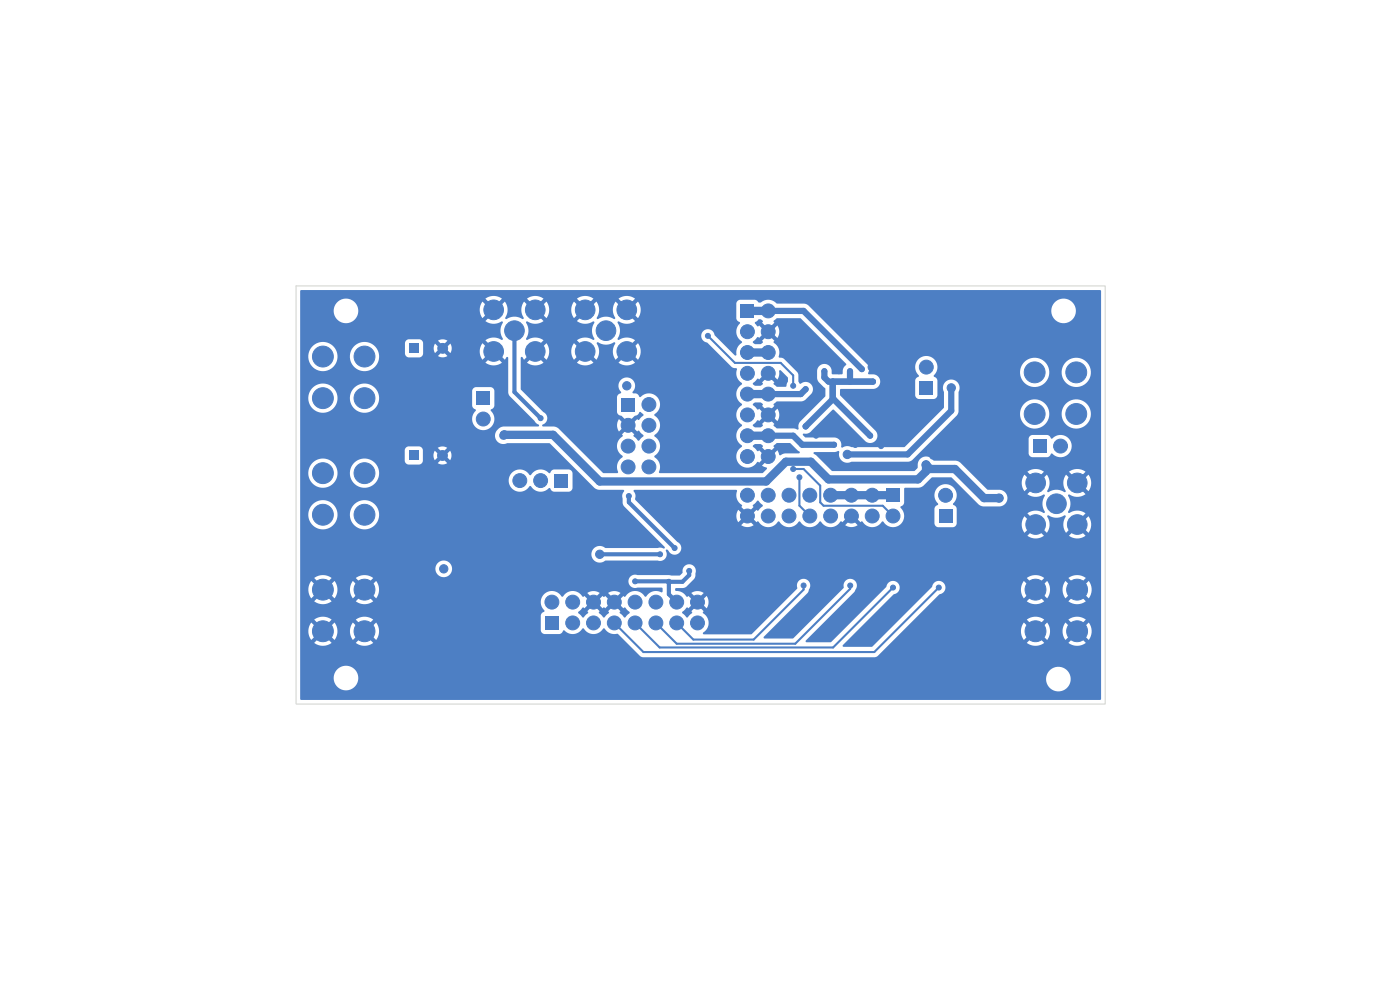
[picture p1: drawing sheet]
<svg xmlns="http://www.w3.org/2000/svg" width="297mm" height="210mm" viewBox="0 0 297 210" stroke-linecap="round" stroke-linejoin="round" font-family="sans-serif">
<circle cx="93.9" cy="73.9" r="1.04" fill="#4d7fc4" stroke="#4d7fc4" stroke-width=".21"/>
<path d="M86.8 72.9h2.1v2h-2.1z" fill="#4d7fc4"/>
<g fill="#4d7fc4" stroke="#4d7fc4" stroke-width=".21">
<circle cx="77.3" cy="125.1" r="2.21"/>
<circle cx="68.5" cy="125.1" r="2.21"/>
<circle cx="77.3" cy="133.9" r="2.21"/>
<circle cx="68.5" cy="133.9" r="2.21"/>
</g>
<path d="M188 103.6h2.9v2.9h-2.9z" fill="#4d7fc4"/>
<g fill="#4d7fc4" stroke="#4d7fc4" stroke-width=".21">
<circle cx="189.4" cy="109.5" r="1.48"/>
<circle cx="185" cy="105.1" r="1.48"/>
<circle cx="185" cy="109.5" r="1.48"/>
<circle cx="180.6" cy="105.1" r="1.48"/>
<circle cx="180.6" cy="109.5" r="1.48"/>
<circle cx="176.2" cy="105.1" r="1.48"/>
<circle cx="176.2" cy="109.5" r="1.48"/>
<circle cx="171.8" cy="105.1" r="1.48"/>
<circle cx="171.8" cy="109.5" r="1.48"/>
<circle cx="167.4" cy="105.1" r="1.48"/>
<circle cx="167.4" cy="109.5" r="1.48"/>
<circle cx="163" cy="105.1" r="1.48"/>
<circle cx="163" cy="109.5" r="1.48"/>
<circle cx="158.6" cy="105.1" r="1.48"/>
<circle cx="158.6" cy="109.5" r="1.48"/>
</g>
<path d="M199.1 108h3v3h-3z" fill="#4d7fc4"/>
<g fill="#4d7fc4" stroke="#4d7fc4" stroke-width=".21">
<circle cx="200.6" cy="105.1" r="1.48"/>
<circle cx="77.3" cy="100.4" r="2.21"/>
<circle cx="68.5" cy="100.4" r="2.21"/>
<circle cx="77.3" cy="109.2" r="2.21"/>
<circle cx="68.5" cy="109.2" r="2.21"/>
</g>
<path d="M157.1 64.5h2.9v2.9h-2.9z" fill="#4d7fc4"/>
<g fill="#4d7fc4" stroke="#4d7fc4" stroke-width=".21">
<circle cx="163" cy="66" r="1.48"/>
<circle cx="158.6" cy="70.4" r="1.48"/>
<circle cx="163" cy="70.4" r="1.48"/>
<circle cx="158.6" cy="74.8" r="1.48"/>
<circle cx="163" cy="74.8" r="1.48"/>
<circle cx="158.6" cy="79.2" r="1.48"/>
<circle cx="163" cy="79.2" r="1.48"/>
<circle cx="158.6" cy="83.6" r="1.48"/>
<circle cx="163" cy="83.6" r="1.48"/>
<circle cx="158.6" cy="88" r="1.48"/>
<circle cx="163" cy="88" r="1.48"/>
<circle cx="158.6" cy="92.4" r="1.48"/>
<circle cx="163" cy="92.4" r="1.48"/>
<circle cx="158.6" cy="96.8" r="1.48"/>
<circle cx="163" cy="96.8" r="1.48"/>
<circle cx="109.1" cy="70.1" r="2.08"/>
<circle cx="104.7" cy="65.7" r="2.08"/>
<circle cx="113.6" cy="65.7" r="2.08"/>
<circle cx="104.7" cy="74.6" r="2.08"/>
<circle cx="113.6" cy="74.6" r="2.08"/>
<circle cx="219.5" cy="87.8" r="2.21"/>
<circle cx="228.3" cy="87.8" r="2.21"/>
<circle cx="219.5" cy="79" r="2.21"/>
<circle cx="228.3" cy="79" r="2.21"/>
</g>
<path d="M101 83h3v3h-3z" fill="#4d7fc4"/>
<circle cx="102.5" cy="88.9" r="1.48" fill="#4d7fc4" stroke="#4d7fc4" stroke-width=".21"/>
<path d="M117.6 100.5h3v2.9h-3z" fill="#4d7fc4"/>
<g fill="#4d7fc4" stroke="#4d7fc4" stroke-width=".21">
<circle cx="114.7" cy="101.9" r="1.48"/>
<circle cx="110.3" cy="101.9" r="1.48"/>
</g>
<path d="M219.1 93.2h3v2.9h-3z" fill="#4d7fc4"/>
<circle cx="225" cy="94.6" r="1.48" fill="#4d7fc4" stroke="#4d7fc4" stroke-width=".21"/>
<path d="M195 80.8h3v3h-3z" fill="#4d7fc4"/>
<circle cx="196.5" cy="77.9" r="1.48" fill="#4d7fc4" stroke="#4d7fc4" stroke-width=".21"/>
<path d="M131.8 84.3h2.9v3h-2.9z" fill="#4d7fc4"/>
<g fill="#4d7fc4" stroke="#4d7fc4" stroke-width=".21">
<circle cx="137.7" cy="85.8" r="1.48"/>
<circle cx="133.3" cy="90.2" r="1.48"/>
<circle cx="137.7" cy="90.2" r="1.48"/>
<circle cx="133.3" cy="94.6" r="1.48"/>
<circle cx="137.7" cy="94.6" r="1.48"/>
<circle cx="133.3" cy="99" r="1.48"/>
<circle cx="137.7" cy="99" r="1.48"/>
<circle cx="77.3" cy="75.6" r="2.21"/>
<circle cx="68.5" cy="75.6" r="2.21"/>
<circle cx="77.3" cy="84.5" r="2.21"/>
<circle cx="68.5" cy="84.5" r="2.21"/>
<circle cx="128.6" cy="70.1" r="2.08"/>
<circle cx="124.1" cy="65.7" r="2.08"/>
<circle cx="133" cy="65.7" r="2.08"/>
<circle cx="124.1" cy="74.6" r="2.08"/>
<circle cx="133" cy="74.6" r="2.08"/>
</g>
<path d="M115.6 130.7h3v2.9h-3z" fill="#4d7fc4"/>
<g fill="#4d7fc4" stroke="#4d7fc4" stroke-width=".21">
<circle cx="117.1" cy="127.7" r="1.48"/>
<circle cx="121.5" cy="132.1" r="1.48"/>
<circle cx="121.5" cy="127.7" r="1.48"/>
<circle cx="125.9" cy="132.1" r="1.48"/>
<circle cx="125.9" cy="127.7" r="1.48"/>
<circle cx="130.3" cy="132.1" r="1.48"/>
<circle cx="130.3" cy="127.7" r="1.48"/>
<circle cx="134.7" cy="132.1" r="1.48"/>
<circle cx="134.7" cy="127.7" r="1.48"/>
<circle cx="139.1" cy="132.1" r="1.48"/>
<circle cx="139.1" cy="127.7" r="1.48"/>
<circle cx="143.6" cy="132.1" r="1.48"/>
<circle cx="143.6" cy="127.7" r="1.48"/>
<circle cx="148" cy="132.1" r="1.48"/>
<circle cx="148" cy="127.7" r="1.48"/>
<circle cx="219.7" cy="133.9" r="2.21"/>
<circle cx="228.5" cy="133.9" r="2.21"/>
<circle cx="219.7" cy="125.1" r="2.21"/>
<circle cx="228.5" cy="125.1" r="2.21"/>
<circle cx="224.1" cy="106.9" r="2.08"/>
<circle cx="219.7" cy="102.4" r="2.08"/>
<circle cx="228.5" cy="102.4" r="2.08"/>
<circle cx="219.7" cy="111.3" r="2.08"/>
<circle cx="228.5" cy="111.3" r="2.08"/>
<circle cx="93.9" cy="96.6" r="1.04"/>
</g>
<path d="M86.7 95.6h2.1v2.1h-2.1z" fill="#4d7fc4"/>
<g fill="#4d7fc4" stroke="#4d7fc4" stroke-width=".21">
<circle cx="166.1" cy="118.5" r=".88"/>
<circle cx="185.5" cy="118.5" r=".88"/>
<circle cx="197.8" cy="96.8" r=".53"/>
<circle cx="107" cy="95.3" r=".88"/>
<circle cx="176.2" cy="118.5" r=".88"/>
<circle cx="146.6" cy="117.6" r=".53"/>
<circle cx="191.2" cy="79.2" r=".53"/>
<circle cx="151.9" cy="85.8" r=".88"/>
<circle cx="186.9" cy="94.6" r=".53"/>
<circle cx="187.7" cy="84.8" r=".53"/>
<circle cx="124.6" cy="93.1" r=".88"/>
<circle cx="123.7" cy="83.4" r=".88"/>
<circle cx="208.9" cy="97.7" r=".53"/>
<circle cx="205.3" cy="94.2" r=".53"/>
<circle cx="151.9" cy="80.1" r=".88"/>
<circle cx="211" cy="92.4" r=".53"/>
<circle cx="82.2" cy="130.4" r=".88"/>
<circle cx="197.4" cy="115.4" r=".88"/>
<circle cx="181.5" cy="94.4" r=".53"/>
<circle cx="216.4" cy="115.8" r=".88"/>
<circle cx="187.7" cy="66" r=".88"/>
<circle cx="173.1" cy="92.4" r=".53"/>
<circle cx="127.2" cy="121.1" r=".88"/>
<circle cx="187.7" cy="87.1" r=".53"/>
<circle cx="155.5" cy="118.5" r=".88"/>
<circle cx="185" cy="77.9" r=".88"/>
<circle cx="193.9" cy="99" r=".53"/>
<circle cx="138.3" cy="121.1" r=".53"/>
<circle cx="219" cy="67.7" r=".88"/>
<circle cx="151.9" cy="92" r=".88"/>
<circle cx="178" cy="78.7" r=".53"/>
<circle cx="146.2" cy="121.1" r=".53"/>
<circle cx="134.7" cy="123.3" r=".53"/>
<circle cx="141.9" cy="123.4" r=".53"/>
<circle cx="94.1" cy="120.7" r=".88"/>
<circle cx="127.2" cy="117.6" r=".88"/>
<circle cx="140" cy="117.6" r=".53"/>
<circle cx="133" cy="81.8" r=".88"/>
<circle cx="107" cy="92.2" r=".88"/>
<circle cx="212" cy="105.7" r=".88"/>
<circle cx="196.5" cy="98.6" r=".88"/>
<circle cx="168.3" cy="81.8" r=".53"/>
<circle cx="150.2" cy="71.2" r=".53"/>
<circle cx="168.3" cy="99.5" r=".53"/>
<circle cx="133.4" cy="105.2" r=".53"/>
<circle cx="143.1" cy="116.3" r=".53"/>
<circle cx="169.6" cy="101.3" r=".53"/>
<circle cx="189.4" cy="124.6" r=".53"/>
<circle cx="182.8" cy="78.3" r=".53"/>
<circle cx="184.6" cy="92.4" r=".53"/>
<circle cx="180.3" cy="78.7" r=".53"/>
<circle cx="174.9" cy="78.7" r=".53"/>
<circle cx="170.9" cy="90.5" r=".53"/>
<circle cx="185.2" cy="81" r=".53"/>
<circle cx="170.9" cy="82.6" r=".53"/>
<circle cx="176.9" cy="94.3" r=".53"/>
<circle cx="114.7" cy="88.7" r=".53"/>
<circle cx="170.5" cy="124.2" r=".53"/>
<circle cx="180.4" cy="124.2" r=".53"/>
<circle cx="199.2" cy="124.6" r=".53"/>
<circle cx="201.8" cy="82.3" r=".88"/>
<circle cx="179.8" cy="96.4" r=".88"/>
</g>
<path d="M109.1 70.4v12.8l5.6 5.5M127.2 117.6h12.8M133.4 105.2v1.3l9.7 9.8M134.7 123.3l7.2 .1M141.9 123.4v2.7l1.7 1.6M146.2 121.1v.9l-1.4 1.4h-2.9" fill="none" stroke="#4d7fc4" stroke-width=".88"/>
<path d="M158.6 66h4.4M158.6 74.8h4.4M106.8 92.4l.2-.2h10.3l9.9 9.9h35.3l4.2-4.2h5.3l3.8 3.8h18.9l1.8-1.7v-1.4l.8 .9h5.3l6.2 6.2h3.2M158.6 83.6h4.4M158.6 92.4h4.4M176.2 105.1h13.2" fill="none" stroke="#4d7fc4" stroke-width="1.8"/>
<path d="M150.2 71.2l5.7 5.8h9.7l2.7 2.6v2.2M133.3 99h.6M168.3 99.5h2.2l3.5 3.5v3.6l.7 .7h12.6l2.1 2.2M169.6 101.3v6l2.2 2.2M170.5 124.2v.9l-10.6 10.6h-12.8l-3.5-3.6M180.4 124.2v.7l-11.7 11.7h-25.1l-4.5-4.5M189.4 124.6l-12.7 12.7h-36.8l-5.2-5.2M199.2 124.6l-13.7 13.7h-49l-6.2-6.2" fill="none" stroke="#4d7fc4" stroke-width=".44"/>
<path d="M163 66h7.5l12.3 12.3M174.9 78.7v1.4l.9 .9h9.4M180.3 78.7v2.3M163 92.4h5.3l1.9 1.9h6.7M170.9 82.6l-1 1h-6.9M176.7 84.7l-5.8 5.8M176.7 81v3.7M176.7 84.7h.2l7.7 7.7M201.8 82.3v4.8l-9.3 9.3h-12.7" fill="none" stroke="#4d7fc4" stroke-width="1.3"/>
<g fill="#4d7fc4">
<path d="M122.7 129.8l.9-.9 .4 .2 1.1-1.1 .3 .4 .3 .2-1.1 1.1 .2 .4-1 .9h-.2l-.9-.9z"/>
<path d="M126.7 128l1.1 1.1a.27 .27 0 0 1 .3-.3 .27 .27 0 0 1 .3 .3l1.1-1.1 .1 .3 .5 .3-1.1 1.1 .2 .4-1.1 .9-1-1 .1-.3-1.1-1.1 .5-.3z"/>
<path d="M131.2 128l1.1 1.1 .3-.2 1 .9v.3l-1 .9h-.2l-.9-1 .1-.3-1.1-1.1 .5-.3z"/>
<path d="M144.7 129.8l1-.9 .3 .2 1.1-1.1 .2 .3 .4 .3-1.1 1.1 .2 .4-.9 .9h-.3l-.8-.9z"/>
<path d="M159.7 107.1l1.1-.9 1 1.1-.9 1-.4-.2-1.1 1.1-.1-.3-.5-.3 1.1-1.1z"/>
<path d="M159.7 94.5l.5-.3h1.2l.4 .3-.2 .4 1.1 1.1-.3 .1-.3 .5-1.1-1.1-.4 .2-.9-1z"/>
<path d="M164.1 94.5l.7-.5h2.7l2.1 1.8 .1 .3-3.1 .1-1.1 .4-.2-.1-.4-1-1.1 1.1-.3-.5-.3-.1 1.1-1.1z"/>
<path d="M133.5 91.1l.3-.2 .3-.5 1.1 1.1 .4-.1 .9 .9v.3l-.9 .9h-.3l-.9-1 .2-.3z"/>
<path d="M164.1 68l.8-.5h5l9.6 9.6v.4a1.62 1.62 0 0 0-.7 1.7l-.2 .2h-1.9l-.2-.1a1.63 1.63 0 0 0-.7-1.8 1.63 1.63 0 0 0-1.9 0l-.5 .8-.1 1.9 .4 .9 1.4 1.3v1.7l-5.4 5.4-.3 .5v.9a.28 .28 0 0 1-.2 .2 .28 .28 0 0 1-.3-.1l-.5-.1-3.7-.1-.6-.5 .2-.3-1.1-1.1 .5-.4 .1-.3 1.1 1.1a2.32 2.32 0 0 0 0-2.6l-1.1 1.1-.3-.5-.3-.1 1.1-1.1-.2-.4 .7-.5 5.5-.1 .6-.3 1.2-1.3a1.57 1.57 0 0 0-.1-2.1 1.57 1.57 0 0 0-2.2 0l-.2-.1-.2-.4v-1.4l-.3-.6-2.8-2.8-1.1-.3a2.81 2.81 0 0 0-1.1-3.2l.2-.3-1.1-1.1 .5-.3 .1-.3 1.1 1.1a2.32 2.32 0 0 0 0-2.7l-1.1 1.1-.3-.4-.3-.2 1.1-1.1z"/>
<path d="M159.7 90.1l1-.9 .3 .1 1.1-1.1 .2 .3 .4 .4-1.1 1.1 .3 .2-.5 .4h-1.3l-.4-.3z"/>
<path d="M133.5 89.4l1.2-1.2a.97 .97 0 0 0 1-.8h.2l.6 .6-.9 1.1-.4-.2-1.1 1.1-.2-.3z"/>
<path d="M159.7 85.7l.5-.3h1.2l.4 .3-.2 .4 1.1 1.1-.3 .1-.3 .5-1.1-1.1-.4 .2-.9-1z"/>
<path d="M163.2 80l.5-.3 .1-.3 1.1 1.1 .4-.8v-1.1l.3-.1 1.6 1.6v.8l-.4 1.1h-2.1l-.6-.5 .2-.4z"/>
<path d="M159.7 81.3l1-1 .3 .2 1.1-1.1 .2 .3 .4 .3-1.1 1.1 .3 .3-.5 .4h-1.3l-.4-.3z"/>
<path d="M159.7 72.4l1-.9 .3 .2 1.1-1.1 .2 .3 .4 .3-1.1 1.1 .3 .3-.5 .4h-1.3l-.4-.3z"/>
<path d="M160.2 68.3l.7-.5h.5l.4 .3-.2 .3 1.1 1.1-.3 .2-.3 .4-1.1-1.1-.4 .2-.5-.7z"/>
<path d="M63.7 61.6l169.7-.1 .2 .2v86.6l-.1 .2h-169.6l-.2-.1v-4.8h7.1a2.61 2.61 0 0 0 2.5 2.8 2.61 2.61 0 0 0 2.7-2.5h145.9v.4a2.61 2.61 0 0 0 4 2 2.61 2.61 0 0 0 0-4.5 2.61 2.61 0 0 0-4 2.1h-145.9v-.3a2.61 2.61 0 0 0-2.6-2.4 2.61 2.61 0 0 0-2.6 2.4h-7.1v-9.9h1.7l.2 1.2 .4 .9 1.2-1.2 .6 .6-1.2 1.2a3.1 3.1 0 0 0 3.8 0l-1.2-1.2 .6-.6 1.2 1.2 .4-.9 .2-1.2h2.6l.2 1.2 .5 .9 1.1-1.2 .6 .6-1.1 1.2a3.1 3.1 0 0 0 3.7 0l-1.2-1.2 .6-.6 1.2 1.2 .1-.2a3.1 3.1 0 0 0-.1-3.5l-1.2 1.1-.6-.6 1.2-1.2-.2-.1a3.1 3.1 0 0 0-3.5 .1l1.1 1.2-.6 .6-1.1-1.1-.5 .8-.2 .8h-2.6l-.2-.8-.4-.8-1.2 1.1-.6-.6 1.2-1.2a3.1 3.1 0 0 0-3.8 0l1.2 1.2-.6 .6-1.2-1.1-.4 .8-.2 .8h-1.7v-8.8h1.7l.2 1.2 .4 .8 1.2-1.1 .6 .6-1.2 1.1 .2 .2a3.1 3.1 0 0 0 3.6-.2l-1.2-1.1 .6-.6 1.2 1.1 .4-.8 .2-1.2h2.6l.2 1.2 .5 .8 1.1-1.1 .6 .6-1.1 1.1a3.1 3.1 0 0 0 3.7 0h35.5a2.54 2.54 0 0 0 .8 2.1l-.8 .9v3.2l.3 .5 .5 .3h3.2l.5-.3 .3-.5h.2a2.37 2.37 0 0 0 3.8-.3h.4a2.37 2.37 0 0 0 4 0h.4a2.63 2.63 0 0 0 2.8 1.1l4.7 4.7 .6 .2h49.2l.6-.2 5.5-5.5h24.9l.1 1.2 .5 .9 1.2-1.2 .6 .6-1.2 1.2a3.1 3.1 0 0 0 3.7 0l-1.1-1.2 .6-.6 1.1 1.2 .5-.9 .2-1.2h2.6l.2 1.2 .4 .9 1.2-1.2 .6 .6-1.2 1.2 .2 .1a3.1 3.1 0 0 0 3.6-.1l-1.2-1.2 .6-.6 1.2 1.2 .1-.2a3.1 3.1 0 0 0-.1-3.5l-1.2 1.1-.6-.6 1.2-1.2-.2-.1a3.1 3.1 0 0 0-3.6 .1l1.2 1.2-.6 .6-1.2-1.1-.4 .8-.2 .8h-2.6l-.2-.8-.5-.8-1.1 1.1-.6-.6 1.1-1.2-.1-.1a3.1 3.1 0 0 0-3.6 .1l1.2 1.2-.6 .6-1.2-1.1-.5 .8-.1 .8h-24.9l7.6-7.6a1.57 1.57 0 0 0 1.2-1.2h16.1l.1 1.2 .5 .8 1.2-1.1 .6 .6-1.2 1.1 .2 .2a3.1 3.1 0 0 0 3.5-.2l-1.1-1.1 .6-.6 1.1 1.1 .5-.8 .2-1.2h2.6a3 3 0 0 0 .6 2l1.2-1.1 .6 .6-1.2 1.1 .2 .2a3.1 3.1 0 0 0 3.6-.2l-1.2-1.1 .6-.6 1.2 1.1 .1-.1a3.1 3.1 0 0 0-.1-3.6l-1.2 1.2-.6-.6 1.2-1.2-.2-.1a3.1 3.1 0 0 0-3.6 .1l1.2 1.2-.6 .6-1.2-1.2-.4 .9-.2 .8h-2.6l-.2-.8-.5-.9-1.1 1.2-.6-.6 1.1-1.2-.1-.1a3.1 3.1 0 0 0-3.6 .1l1.2 1.2-.6 .6-1.2-1.2-.5 .9-.1 .8-16-.1a1.44 1.44 0 0 0-1.3-1.6 1.44 1.44 0 0 0-1.6 1.3l-12.6 12.7h-6.3v-.4l10.9-10.8a1.43 1.43 0 0 0 1.1-1.5 1.43 1.43 0 0 0-1.4-1.3 1.43 1.43 0 0 0-1.4 1.3l-11.7 11.7h-5.3v-.3l10.2-10.3 .2-.4a1.44 1.44 0 0 0-.8-2.4 1.44 1.44 0 0 0-1.6 1.9l-10.7 10.7h-6.2l-.1-.3 9.3-9.3 .3-.6a1.44 1.44 0 0 0-.9-2.4 1.44 1.44 0 0 0-1.5 2l-9.8 9.8h-10.1a.22 .22 0 0 1-.2-.2 .22 .22 0 0 1 .1-.2 2.37 2.37 0 0 0 0-4.1l-.1-.2 .2-.2-1.1-1.1 .5-.3 .1-.3 1.1 1.1 .1-.1a2.33 2.33 0 0 0-.1-2.6l-1.1 1.1-.3-.5-.3-.1 1.1-1.1-.1-.1a2.33 2.33 0 0 0-2.6 .1l1.1 1.1-.4 .3-.2 .3-1.1-1.1-.2 .2a3.5 3.5 0 0 0-2.5-1.3l-.1-.3 .1-.2 1.6-.1 .7-.3 1.6-1.6 .3-.7a2.27 2.27 0 0 0-.4-2.1 1.49 1.49 0 0 0-1.7 0 1.49 1.49 0 0 0-.6 1.6l-.7 .5-8.9-.1a1.42 1.42 0 0 0-1.9 1.4 1.42 1.42 0 0 0 2 1.2h5.1l.2 .2v.6l-.3 .3a2.38 2.38 0 0 0-3.2 .8h-.3a2.39 2.39 0 0 0-4.2 .1l-.3-.2-1.1 1.1-.3-.5-.4-.1 1.1-1.1-.1-.1a2.33 2.33 0 0 0-2.5 .1l1.1 1.1-.5 .3-.1 .3-1.1-1.1-.3 .2-.3-.2-1.1 1.1-.3-.5-.3-.1 1.1-1.1a2.32 2.32 0 0 0-2.6 0l1.1 1.1-.3 .1-.3 .5-1.1-1.1-.3 .2a2.5 2.5 0 0 0-4.2-.1h-.4a2.37 2.37 0 0 0-2.6-1.1 2.37 2.37 0 0 0-1.8 2.1h-35.5l-1.2-1.1 .6-.6 1.2 1.1a3.1 3.1 0 0 0 0-3.7l-1.2 1.2-.6-.6 1.2-1.2-.2-.1a3.1 3.1 0 0 0-3.5 .1l1.1 1.2-.6 .6-1.1-1.2-.5 .9-.2 .8h-2.6l-.2-.8-.4-.9-1.2 1.2-.6-.6 1.2-1.2a3.1 3.1 0 0 0-3.8 0l1.2 1.2-.6 .6-1.2-1.2-.4 .9-.2 .8h-1.7v-4.4h28.7v.3a1.77 1.77 0 0 0 2.7 1.4 1.77 1.77 0 0 0 0-3 1.77 1.77 0 0 0-2.7 1.3h-28.7v-11.5h1.7v.4a3.1 3.1 0 0 0 3.3 2.9 3.1 3.1 0 0 0 2.9-3.3h2.6v.4a3.1 3.1 0 0 0 4.7 2.5 3.1 3.1 0 0 0 0-5.4 3.1 3.1 0 0 0-4.7 2.5h-2.6l-.1-.4a3.1 3.1 0 0 0-3.2-2.5 3.1 3.1 0 0 0-2.9 2.9h-1.7v-8.8h1.7v.4a3.1 3.1 0 0 0 3.3 2.9 3.1 3.1 0 0 0 2.9-3.3h2.6v.4a3.1 3.1 0 0 0 2.5 2.8 3.1 3.1 0 0 0 3.4-1.6h27.8v.3a2.4 2.4 0 0 0 1.9 2.2 2.4 2.4 0 0 0 2.6-1.2l.3 .1a2.41 2.41 0 0 0 3.8 .3l.9 .8h3.3a.87 .87 0 0 0 .8-.8l-.1-3.2-.4-.6-3.6-.1-.4 .2-.4 .6a2.46 2.46 0 0 0-3.9 .3l-.4 .1a2.38 2.38 0 0 0-2.5-1.2 2.38 2.38 0 0 0-1.9 2.2l-27.8-.1a3.1 3.1 0 0 0-2-4.3 3.1 3.1 0 0 0-3.9 2.8h-2.6l-.1-.4a3.1 3.1 0 0 0-3.2-2.5 3.1 3.1 0 0 0-2.9 2.9h-1.7v-4.7h22.2v2.2l.2 .6 .6 .2h2.2a.87 .87 0 0 0 .8-.8v-1.2h2.3l.2 1.1 .9-.9 .2 .4 .4 .3-.8 .8a1.91 1.91 0 0 0 2 0l-.9-.8 .3-.2 .3-.5 .9 .9a1.91 1.91 0 0 0 0-2l-.9 .9-.1-.3-.5-.3 .9-.9a1.91 1.91 0 0 0-2 0l.8 .9-.4 .3-.2 .3-.9-.9-.2 .9h-2.3l-.1-1.4-.7-.4h-2.3l-.5 .2-.2 .6h-22.2v-11.2h1.7a3.1 3.1 0 0 0 3.1 3.3 3.1 3.1 0 0 0 3.1-3.3h2.6v.4a3.1 3.1 0 0 0 4 2.7 3.1 3.1 0 0 0 1.8-4.5h20.2v3.2l.2 .5 .5 .3v.2a2.38 2.38 0 0 0 0 3.5 2.38 2.38 0 0 0 3.4-.1 2.38 2.38 0 0 0-.2-3.4l.1-.3a.92 .92 0 0 0 .7-.8v-3.2l-.3-.4-.4-.3h-3.3l-.5 .3-.2 .5h-20.2l-.1-.2a3.1 3.1 0 0 0-3.4-1.2 3.1 3.1 0 0 0-2.3 2.8h-2.6l-.1-.4a3.1 3.1 0 0 0-3.2-2.5 3.1 3.1 0 0 0-2.9 2.9h-1.7v-8.9h1.7v.4a3.1 3.1 0 0 0 3.3 2.9 3.1 3.1 0 0 0 2.9-3.3h2.6v.4a3.1 3.1 0 0 0 4.9 2.4 3.1 3.1 0 0 0-.6-5.4h7.4v2.3l.3 .5 .5 .2 2.6-.1 .4-.6 .1-1.4h2.2l.3 1.2 .9-.9 .3 .5 .3 .1-.9 .9a1.91 1.91 0 0 0 2 0l-.9-.9 .5-.3 .1-.3 1 .9a1.91 1.91 0 0 0-.1-2l-.9 .9-.1-.4-.5-.2 .9-.9a1.91 1.91 0 0 0-2 0l.9 .9-.5 .2-.1 .4-.9-.9-.3 .8h-2.2v-.9a.87 .87 0 0 0-.8-.8h-2.4l-.4 .2-.3 .6h-7.4a3.1 3.1 0 0 0-4.3 2.6h-2.6l-.1-.4a3.1 3.1 0 0 0-3.2-2.5 3.1 3.1 0 0 0-2.9 2.9h-1.7v-9.7h7.1v.5a2.61 2.61 0 0 0 2.9 2.3 2.61 2.61 0 0 0 2.3-3h25.8l.1 1.2 .5 .8 1.1-1.1 .6 .6-1.1 1.1a3.1 3.1 0 0 0 3.5 .1l.2 .1a3.4 3.4 0 0 0 0 3.6l-.1 .2a3.2 3.2 0 0 0-3.6 .1l1.1 1.1-.6 .6-1.1-1.1-.1 .1a2.94 2.94 0 0 0 .1 3.4l1.1-1.1 .6 .6-1.1 1.1 .1 .1a2.94 2.94 0 0 0 3.4-.1l-1.1-1.1 .6-.6 1.1 1.1 .4-.6h.2l.1 .2v7.4l.2 .5 5.6 5.8 .8 .6-.2 .3h-7.7a1.84 1.84 0 0 0-1.4 2.4 1.84 1.84 0 0 0 2.5 1.1h9l9.8 9.7 .7 .2h5.1l.2 .1v.3a1.43 1.43 0 0 0-.3 1.5v.9l.3 .7 8.6 8.6v.2l-.2 .2-.6-.2-11.7 .1a1.79 1.79 0 0 0-2.5-.1 1.79 1.79 0 0 0-.1 2.5 1.79 1.79 0 0 0 2.5 .2h11.1a1.45 1.45 0 0 0 1.6-.4 1.45 1.45 0 0 0 .1-1.7l.3-.2 .3 .2a1.43 1.43 0 0 0 2.3 .5 1.43 1.43 0 0 0-.4-2.4l-8.9-8.8-.1-.3a1.92 1.92 0 0 0-.3-1.8l.2-.1h21.6l.2 .1a2.51 2.51 0 0 0 .9 3.1l.1 .2-.2 .2 1.1 1.1-.4 .3-.2 .3-1.1-1.1v.1a2.33 2.33 0 0 0 0 2.6l1.1-1.1 .2 .3 .4 .3-1.1 1.1 .1 .1a2.33 2.33 0 0 0 2.6-.1l-1.1-1.1 .5-.3 .1-.3 1.1 1.1 .3-.2 .2 .1a2.37 2.37 0 0 0 4 0l.3-.1a2.42 2.42 0 0 0 4.2 0h.2a2.38 2.38 0 0 0 4.1 .1l.3-.1a2.41 2.41 0 0 0 4.2 0l.4 .2 1.1-1.1 .1 .3 .5 .3-1.1 1.1 .1 .1a2.33 2.33 0 0 0 2.5-.1l-1.1-1.1 .4-.1 .3-.5 1.1 1.1 .2-.2a2.51 2.51 0 0 0 4.3 0h.3a2.39 2.39 0 0 0 3.6 .7 2.39 2.39 0 0 0 0-3.7l.1-.2a.92 .92 0 0 0 .7-.8v-1.7h6.4a2.55 2.55 0 0 0 .8 2l-.8 .9 .1 3.6 .6 .4h3.3a.87 .87 0 0 0 .8-.8l-.1-3.2-.2-.4-.5-.3v-.3a2.37 2.37 0 0 0-.5-3.9 2.37 2.37 0 0 0-3.5 2h-6.4v-1.2l.2-.2 3.3-.1 .6-.3 1.8-1.8h4.1l6.1 5.9 .7 .2h3.5a1.77 1.77 0 0 0 1.6-1.7 1.77 1.77 0 0 0-1.6-1.8h-2.6l-1.7-1.6h9l.1 1.1 .4 .8 1.2-1.1 .6 .6-1.2 1.1a3.1 3.1 0 0 0 3.6 .1l.1 .3a3.1 3.1 0 0 0 .1 3.4l-.2 .2a3.2 3.2 0 0 0-3.6 .1l1.2 1.1-.6 .6-1.2-1.1-.1 .1a2.94 2.94 0 0 0 .1 3.4l1.2-1.1 .6 .6-1.2 1.1 .2 .1a2.94 2.94 0 0 0 3.4-.1l-1.2-1.1 .7-.6 1.1 1.1 .1-.1a3.1 3.1 0 0 0-.1-3.4l.4-.2a3.1 3.1 0 0 0 3.4 0l.2 .1a3.2 3.2 0 0 0 .1 3.6l1.1-1.1 .6 .6-1.1 1.1 .1 .1a2.94 2.94 0 0 0 3.4-.1l-1.1-1.1 .6-.6 1.1 1.1 .1-.1a2.94 2.94 0 0 0-.1-3.4l-1.1 1.1-.6-.6 1.1-1.1-.1-.1a3.1 3.1 0 0 0-3.4 0l-.2-.1a3.4 3.4 0 0 0 0-3.6l.1-.2a3.2 3.2 0 0 0 3.6-.1l-1.1-1.1 .6-.6 1.1 1.1 .1-.1a2.94 2.94 0 0 0-.1-3.4l-1.1 1.1-.6-.6 1.1-1.1-.1-.1a2.94 2.94 0 0 0-3.4 .1l1.1 1.1-.6 .6-1.1-1.1-.1 .1a3.1 3.1 0 0 0 0 3.4l-.3 .2a3.1 3.1 0 0 0-3.4 0l-.2-.1a3.2 3.2 0 0 0-.1-3.6l-1.1 1.1-.7-.6 1.2-1.1-.1-.1a2.94 2.94 0 0 0-3.5 .1l1.2 1.1-.6 .6-1.2-1.1-.4 .8-.1 .8h-9l-4.4-4.4-.6-.2h-4.6a1.96 1.96 0 0 0-2.5-.7 1.96 1.96 0 0 0-1.1 2.3l-.7 .6h-17.3l-4-3.8 .2-.2h4.3l.7-.2 .2 .1a1.84 1.84 0 0 0 .6 2 1.84 1.84 0 0 0 2.1 .1h12.3l.5-.3 4.6-4.5h20.1v3.2l.5 .6 3.5 .1 .5-.3 .4-.5a2.4 2.4 0 0 0 3.5 .2 2.4 2.4 0 0 0 0-3.4 2.4 2.4 0 0 0-3.4 .1l-1-.8h-3.2l-.5 .2-.3 .6h-20.1l4.9-5 .3-.5h13.1v.4a3.1 3.1 0 0 0 3.3 2.9 3.1 3.1 0 0 0 2.9-3.3h2.6v.4a3.1 3.1 0 0 0 4.7 2.5 3.1 3.1 0 0 0 0-5.3 3.1 3.1 0 0 0-4.7 2.4h-2.6v-.3a3.1 3.1 0 0 0-3.3-2.6 3.1 3.1 0 0 0-2.9 2.9h-13.1l.1-4.5a1.78 1.78 0 0 0-1.7-2.6 1.78 1.78 0 0 0-1.4 2.7l-.1 3.3-8.2 8.3h-11.4a2.53 2.53 0 0 0-2.1 .1l-.1-.2a1.54 1.54 0 0 0-1.3-1.9h-6.2l-.6-.6 .2-.2a1.56 1.56 0 0 0 1.7-.6l4.4-4.5h.2l7.1 6.9a1.55 1.55 0 0 0 1.9-.4 1.55 1.55 0 0 0 0-2l-7.6-7.6v-1.1l.2-.2h6.9a1.55 1.55 0 0 0 1.4-1.5 1.55 1.55 0 0 0-1.4-1.6h-.9l-.3-.2a1.59 1.59 0 0 0 .1-1.5h9.9v.4a2.58 2.58 0 0 0 .8 1.6l-.7 .9v3.6l.6 .4h3.3a.87 .87 0 0 0 .8-.8v-3.2l-.3-.4-.5-.4 .6-1h17.7v.4a3.1 3.1 0 0 0 3.3 2.9 3.1 3.1 0 0 0 2.9-3.3h2.6v.4a3.1 3.1 0 0 0 4.7 2.4 3.1 3.1 0 0 0 0-5.3 3.1 3.1 0 0 0-4.7 2.5h-2.6v-.3a3.1 3.1 0 0 0-3.3-2.6 3.1 3.1 0 0 0-2.9 2.9h-17.7a2.37 2.37 0 0 0-1.6-3.2 2.37 2.37 0 0 0-3 2.1h-9.9l-11.7-12h50.5v.5a2.61 2.61 0 0 0 4 2 2.61 2.61 0 0 0 0-4.5 2.61 2.61 0 0 0-4 2h-50.5l-1-.9-.9-.4h-5.7a2.6 2.6 0 0 0-3.6-.2h-.4l-.4-.5-.4-.1h-3.1l-.5 .2-.3 .6v3.2l.3 .5 .5 .4a2.46 2.46 0 0 0 .3 3.9v.4a2.44 2.44 0 0 0-1.1 2.5l-.3 .1-4.3-4.4a1.43 1.43 0 0 0-1.6-1.1 1.43 1.43 0 0 0-1.3 1.4 1.43 1.43 0 0 0 1.4 1.4l5.1 5.1 1.1 .4a2.51 2.51 0 0 0 1 3v.4a2.37 2.37 0 0 0 0 4v.4a2.37 2.37 0 0 0 0 4l.1 .4a2.38 2.38 0 0 0-.1 4.1v.3a2.38 2.38 0 0 0-.4 3.8 2.38 2.38 0 0 0 3.8-.6l.3 .2 1.1-1.1 .2 .3 .4 .3-1.1 1.1 1.1 .5-.9 1.1h-21.8l-.2-.3a2.38 2.38 0 0 0-.9-3.1l-.1-.3a2.38 2.38 0 0 0 .1-4.1v-.4a2.37 2.37 0 0 0 0-4l-.1-.3a2.39 2.39 0 0 0 .7-3.6 2.39 2.39 0 0 0-3.7-.1h-.2a1.1 1.1 0 0 0-1.3-.8l-.1-.2a1.79 1.79 0 0 0 .1-2.6 1.79 1.79 0 0 0-2.6 0 1.79 1.79 0 0 0 .1 2.6l-.2 .3a.89 .89 0 0 0-.7 .7v3.3a1.14 1.14 0 0 0 1 .7l1.1 1.2-.4 .3-.2 .3-1.1-1.1-.1 .1a2.33 2.33 0 0 0 .1 2.5l1.1-1.1 .2 .4 .4 .3-1.1 1.1 .2 .2a2.5 2.5 0 0 0 0 4.3v.3a2.44 2.44 0 0 0-1 3.2l-.2 .2-3-.1-9.4-9.4-1-.4h-2.3l-.2-.2 .1-.2a1.45 1.45 0 0 0 1-1.3 1.45 1.45 0 0 0-.9-1.4l-4.7-4.8v-6.7l.1-.2 .2 .1 .4 .5 1.1-1.1 .6 .6-1.1 1.1a2.93 2.93 0 0 0 3.5 0l-1.1-1.1 .6-.6 1.1 1.1 .1-.1a2.94 2.94 0 0 0-.1-3.4l-1.1 1.1-.6-.6 1.1-1.1-.1-.1a3.1 3.1 0 0 0-3.4 0l-.2-.1a3.4 3.4 0 0 0 0-3.6l.1-.2a3.2 3.2 0 0 0 3.6-.1l-1.1-1.1 .6-.6 1.1 1.1 .5-.8 .1-1.2h4.7l.1 1.2 .5 .8 1.1-1.1 .6 .6-1.1 1.1a3.1 3.1 0 0 0 3.5 .1l.2 .1a3.4 3.4 0 0 0 0 3.6l-.1 .2a3.2 3.2 0 0 0-3.6 .1l1.1 1.1-.6 .6-1.1-1.1-.1 .1a2.94 2.94 0 0 0 .1 3.4l1.1-1.1 .6 .6-1.1 1.1 .1 .1a2.94 2.94 0 0 0 3.4-.1l-1.1-1.1 .6-.6 1.1 1.1 .1-.1a3.1 3.1 0 0 0 0-3.4l.3-.2a3.1 3.1 0 0 0 3.4 0l.2 .1a3.2 3.2 0 0 0 .1 3.6l1.1-1.1 .6 .6-1.1 1.1 .1 .1a2.94 2.94 0 0 0 3.4-.1l-1.1-1.1 .6-.6 1.1 1.1 .1-.1a2.95 2.95 0 0 0-.1-3.4l-1.1 1.1-.6-.6 1.1-1.1-.1-.1a3.1 3.1 0 0 0-3.4 0l-.2-.1a3.4 3.4 0 0 0 0-3.6l.1-.2a3.2 3.2 0 0 0 3.6-.1l-1.1-1.1 .6-.6 1.1 1.1 .1-.1a2.95 2.95 0 0 0-.1-3.4l-1.1 1.1-.6-.6 1.1-1.1-.1-.1a2.94 2.94 0 0 0-3.4 .1l1.1 1.1-.6 .6-1.1-1.1-.1 .1a3.1 3.1 0 0 0 0 3.4l-.1 .2a3.4 3.4 0 0 0-3.6 0l-.2-.1a3.2 3.2 0 0 0-.1-3.6l-1.1 1.1-.6-.6 1.1-1.1-.1-.1a2.94 2.94 0 0 0-3.4 .1l1.1 1.1-.6 .6-1.1-1.1-.5 .8-.1 .7h-4.7l-.1-.7-.5-.8-1.1 1.1-.6-.6 1.1-1.1-.1-.1a2.94 2.94 0 0 0-3.4 .1l1.1 1.1-.6 .6-1.1-1.1-.1 .1a3.1 3.1 0 0 0 0 3.4l-.1 .2a3.4 3.4 0 0 0-3.6 0l-.2-.1a3.2 3.2 0 0 0-.1-3.6l-1.1 1.1-.6-.6 1.1-1.1-.1-.1a2.94 2.94 0 0 0-3.4 .1l1.1 1.1-.6 .6-1.1-1.1-.5 .8-.1 .7h-25.8l-.1-.2a2.61 2.61 0 0 0-2.7-2 2.61 2.61 0 0 0-2.4 2.4h-7.1z"/>
</g>
<path d="M62.8 60.7h171.7v88.7h-171.7z" fill="none" stroke="#d0d2cd" stroke-width=".21"/>
</svg>
